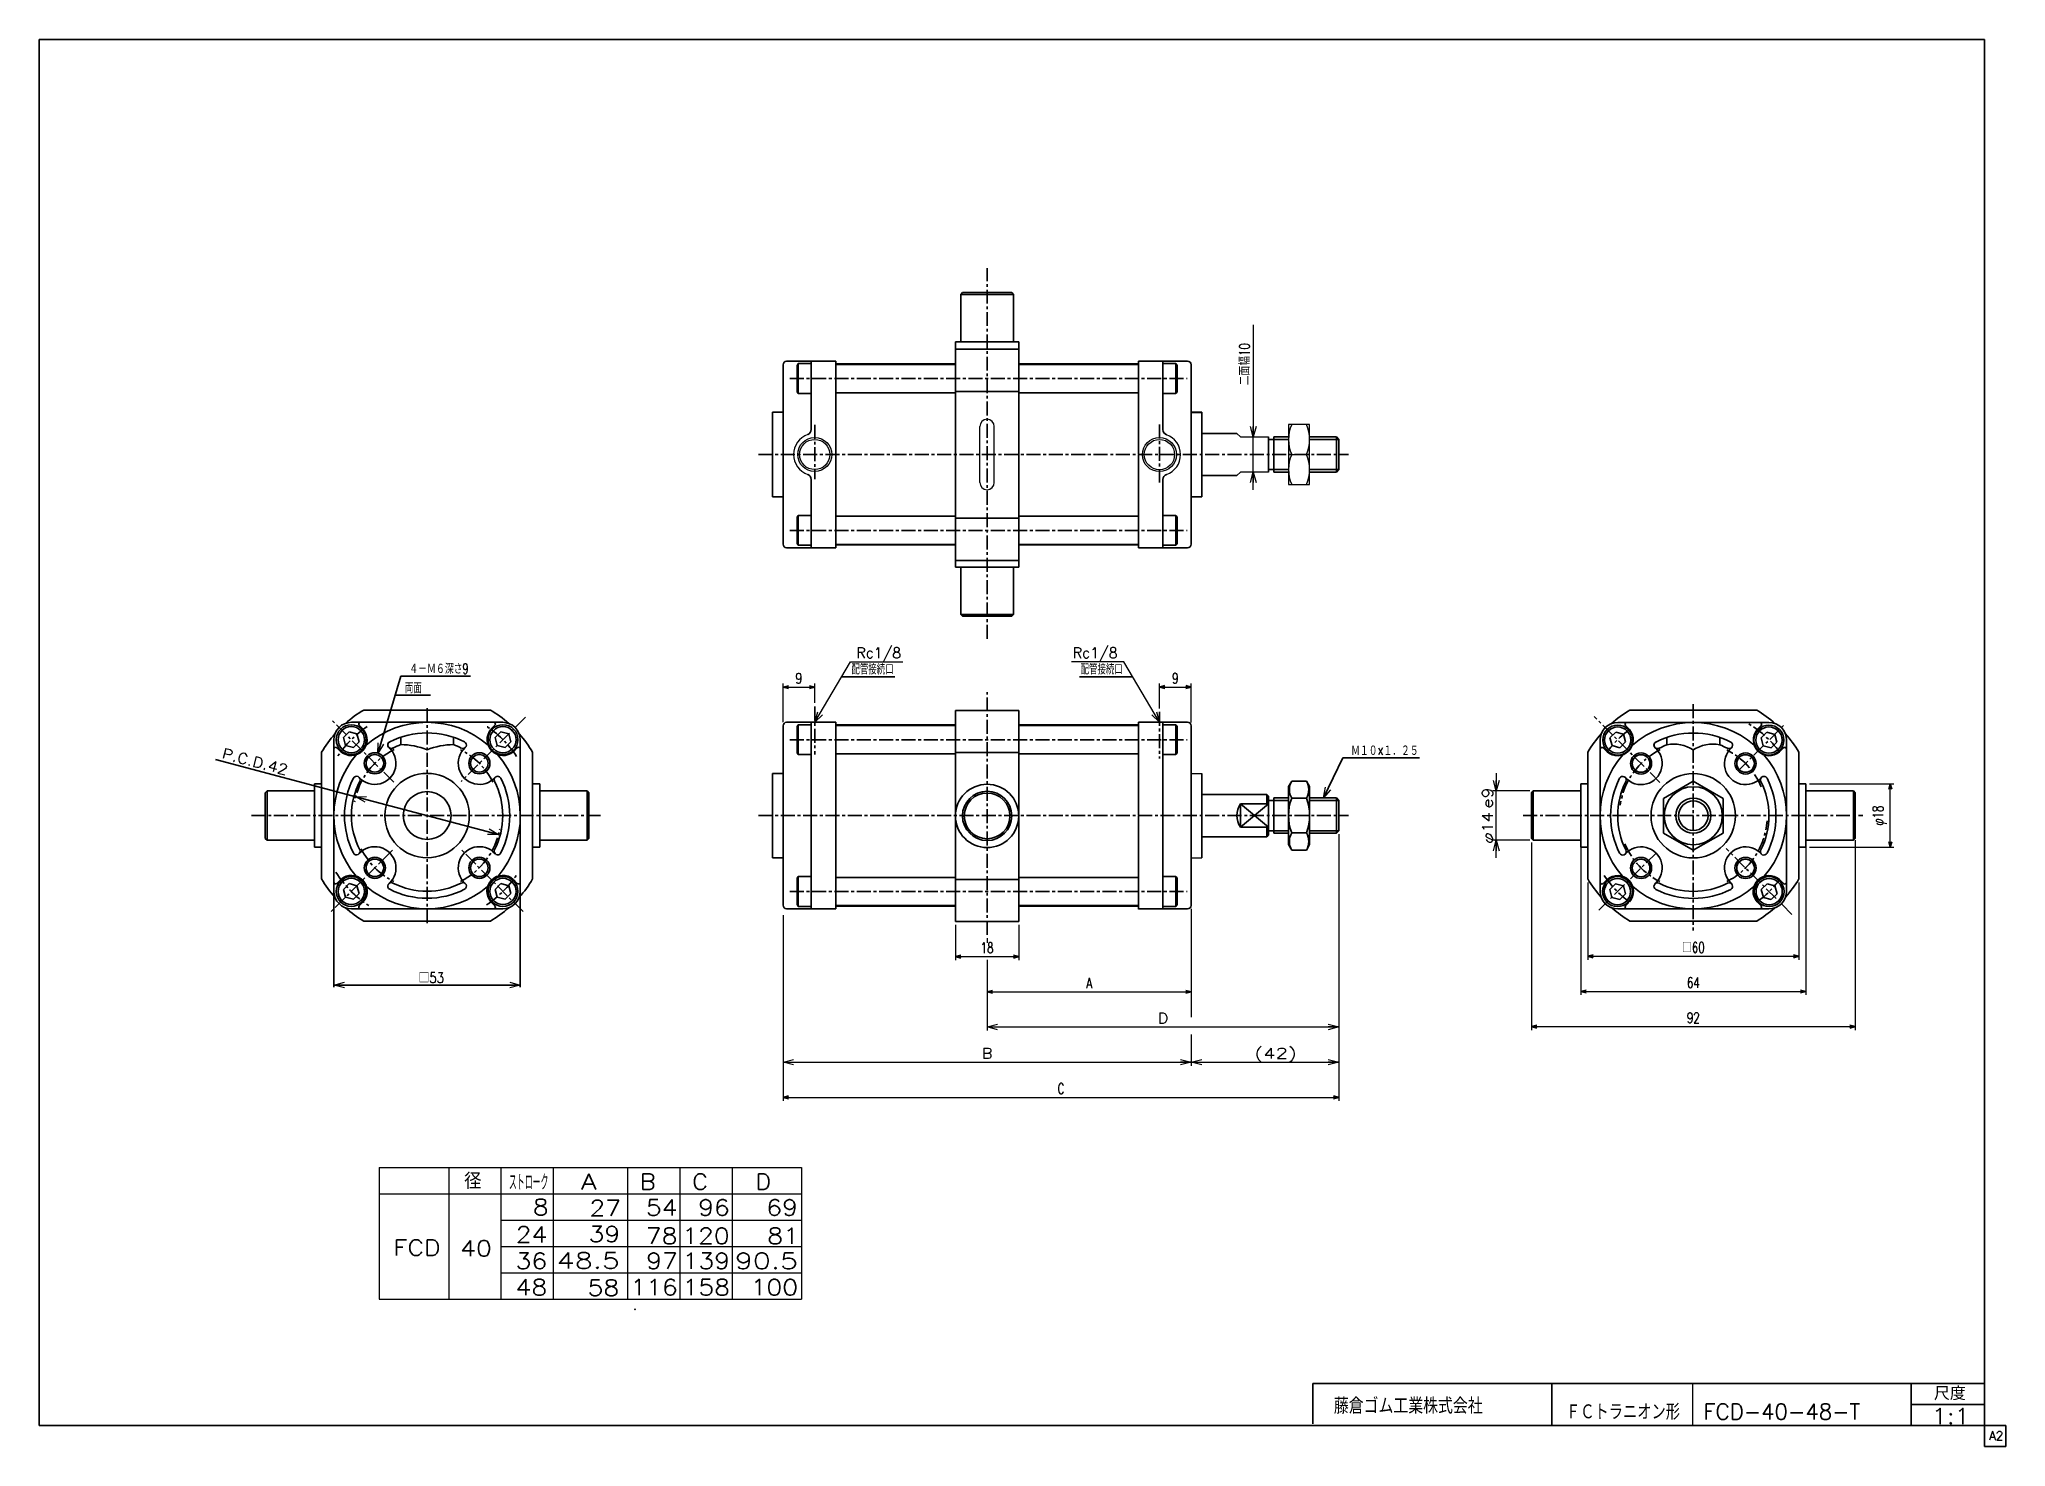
# Model space of a CAD drawing. Header units: millimetres. Extents: x -280 to 280, y -200 to 200.
import ezdxf
from ezdxf.enums import TextEntityAlignment as Align

# ---------------------------------------------------------------- set-up
doc = ezdxf.new("R2010")
doc.units = ezdxf.units.MM
doc.header["$LTSCALE"] = 0.125
doc.header["$PDSIZE"] = 1
doc.linetypes.add('CENTER', pattern=[50.8, 31.75, -6.35, 6.35, -6.35])
doc.layers.add('Layer0001', color=7, linetype='Continuous')
doc.layers.add('ZUWAKU', color=7, linetype='Continuous')
doc.styles.add('dcStyle0', font='txt.shx', dxfattribs={"width": 0.714286, "bigfont": 'bigfont'})
doc.dimstyles.new('DaDimRotatedStyle', dxfattribs={"dimtxt": 3, "dimasz": 1.500001, "dimexe": 1, "dimexo": 0.5, "dimgap": 1, "dimtad": 3, "dimdsep": 46, "dimtxsty": 'dcStyle0', "dimblk1": 'OPEN30', "dimblk2": 'OPEN30', "dimsah": 1, "dimcen": 0.09, "dimclrd": 4, "dimclre": 4, "dimclrt": 4, "dimadec": 0, "dimazin": 2, "dimtfac": 1, "dimtdec": 4, "dimtmove": 0, "dimatfit": 0, "dimfxl": 1, "dimarcsym": 0})

msp = doc.modelspace()

# ---------------------------------------------------------------- texts
at = {"color": 4, "style": 'dcStyle0'}
for s, height, width, p, p2 in [('４－Ｍ６深さ9', 3, 0.682927, (-174.347, 19.608), (-157.547, 19.608)), ('配管接続口', 3, 0.666667, (-48.644, 19.467), (-36.644, 19.467)), ('Rc1/8', 3, 0.85, (-47.231, 24.119), (-34.481, 24.119)), ('Rc1/8', 3, 0.85, (14.302, 24.119), (27.052, 24.119)), ('配管接続口', 3, 0.666667, (16.514, 19.467), (28.514, 19.467)), ('両面', 3, 0.666667, (-175.567, 14.156), (-170.767, 14.156)), ('Ｍ１０×１．２５', 3, 0.666667, (93.425, -3.655), (112.625, -3.655)), ('□53', 3, 0.75, (-171.659, -68.207), (-164.459, -68.207)), ('   径', 4.5, 0.952381, (-171.787, -126.744), (-153.787, -126.744)), ('ストローク', 4.5, 0.416667, (-146.01, -127.121), (-134.76, -127.121)), ('ＦＣトラニオン形', 4.5, 0.75, (154.507, -192.369), (186.907, -192.369)), ('FCD-40-48-T', 4.5, 0.9, (193.617, -192.281), (238.167, -192.281)), ('1:1', 4.5, 0.8, (258.481, -193.581), (269.281, -193.581))]:
    msp.add_text(s, height=height, dxfattribs=dict(at, width=width)).set_placement(p, p2, align=Align.FIT)
at = {"color": 4, "style": 'dcStyle0', "width": 0.8}
msp.add_text('P.C.D.42', height=3, rotation=-14.80275, dxfattribs=at).set_placement((-227.839, -4.298), (-209.277, -9.203), align=Align.FIT)
at = {"color": 4, "style": 'dcStyle0'}
for s, p, p2 in [('A', (-125.508, -126.936), (-121.008, -126.936)), ('B', (-108.758, -126.936), (-104.258, -126.936)), ('C', (-93.91, -126.936), (-89.41, -126.936)), ('D', (-75.936, -126.936), (-71.436, -126.936)), ('8', (-139.195, -134.175), (-134.695, -134.175)), ('27', (-123.108, -134.436), (-114.108, -134.436)), ('54', (-107.057, -134.276), (-98.057, -134.276)), ('96', (-92.209, -134.276), (-83.209, -134.276)), ('69', (-72.85, -134.276), (-63.85, -134.276)), ('24', (-144.059, -141.936), (-135.059, -141.936)), ('39', (-123.366, -141.827), (-114.366, -141.827)), ('78', (-107.087, -142.336), (-98.087, -142.336)), ('120', (-96.739, -142.336), (-83.239, -142.336)), ('81', (-72.57, -142.336), (-63.57, -142.336)), ('FCD', (-178.899, -145.686), (-165.399, -145.686)), ('40', (-159.866, -145.885), (-150.866, -145.885)), ('36', (-144.099, -149.436), (-135.099, -149.436)), ('48.5', (-132.439, -149.352), (-114.439, -149.352)), ('97', (-106.994, -149.436), (-97.994, -149.436)), ('139', (-96.646, -149.436), (-83.146, -149.436)), ('90.5', (-81.798, -149.436), (-63.798, -149.436)), ('48', (-144.099, -156.936), (-135.099, -156.936)), ('58', (-123.632, -157.086), (-114.632, -157.086)), ('116', (-111.494, -156.936), (-97.994, -156.936)), ('158', (-96.646, -156.936), (-83.146, -156.936)), ('100', (-77.288, -156.936), (-63.788, -156.936))]:
    msp.add_text(s, height=4.5, dxfattribs=at).set_placement(p, p2, align=Align.FIT)
at = {"layer": 'ZUWAKU', "color": 4, "style": 'dcStyle0'}
for s, height, width, p, p2 in [('尺度', 3.8, 0.991667, (259.115, -186.78), (268.159, -186.78)), ('藤倉ゴム工業株式会社', 4.5, 0.783333, (88.513, -190.657), (130.813, -190.657))]:
    msp.add_text(s, height=height, dxfattribs=dict(at, width=width)).set_placement(p, p2, align=Align.FIT)
at = {"layer": 'ZUWAKU', "color": 7, "style": 'dcStyle0', "width": 0.8}
msp.add_text('A2', height=2.5, dxfattribs=at).set_placement((274.807, -198.125), (278.807, -198.125), align=Align.FIT)

# ---------------------------------------------------------------- blocks, each defined once
blk = doc.blocks.new('DC_GROUP_Φ40_1')
at = {"color": 4, "linetype": 'Continuous', "lineweight": 18}
for p, q in [((-189.56, -15.26), (-186.46, -15.25)), ((-186.87, -16.8), (-189.56, -15.26)), ((-189.56, -15.26), (-186.66, -16.02))]:
    blk.add_line(p, q, dxfattribs=at)
blk = doc.blocks.new('DC_GROUP_Φ40_2')
at = {"color": 4, "linetype": 'Continuous', "lineweight": 18}
for p, q in [((-148.96, -25.99), (-152.06, -26)), ((-148.96, -25.99), (-151.86, -25.22)), ((-151.65, -24.44), (-148.96, -25.99))]:
    blk.add_line(p, q, dxfattribs=at)
blk = doc.blocks.new('DC_GROUP_Φ40_3')
at = {"color": 4, "linetype": 'Continuous', "lineweight": 18}
for p, q in [((-195.76, -68.81), (-192.76, -68)), ((-192.76, -69.61), (-195.76, -68.81)), ((-195.76, -68.81), (-192.76, -68.81))]:
    blk.add_line(p, q, dxfattribs=at)
blk = doc.blocks.new('DC_GROUP_Φ40_4')
at = {"color": 4, "linetype": 'Continuous', "lineweight": 18}
for p, q in [((-145.76, -68), (-142.76, -68.81)), ((-142.76, -68.81), (-145.76, -69.61)), ((-142.76, -68.81), (-145.76, -68.81))]:
    blk.add_line(p, q, dxfattribs=at)
blk = doc.blocks.new('DC_GROUP_Φ40_5')
at = {"color": 4, "linetype": 'Continuous', "lineweight": 18}
for p, q in [((85.53, -15.62), (86.11, -12.57)), ((85.53, -15.62), (86.84, -12.92)), ((87.56, -13.27), (85.53, -15.62))]:
    blk.add_line(p, q, dxfattribs=at)
blk = doc.blocks.new('DC_GROUP_Φ40_6')
at = {"color": 4, "linetype": 'Continuous', "lineweight": 18}
for p, q in [((-183.29, -3.02), (-183.21, 0.09)), ((-183.29, -3.02), (-182.43, -0.14)), ((-181.66, -0.37), (-183.29, -3.02))]:
    blk.add_line(p, q, dxfattribs=at)
blk = doc.blocks.new('DC_GROUP_Φ40_7')
at = {"color": 4, "linetype": 'Continuous', "lineweight": 18}
for p, q in [((-59.06, 5.88), (-58.23, 8.87)), ((-59.06, 5.88), (-57.54, 8.46)), ((-56.85, 8.05), (-59.06, 5.88))]:
    blk.add_line(p, q, dxfattribs=at)
blk = doc.blocks.new('DC_GROUP_Φ40_8')
at = {"color": 4, "linetype": 'Continuous', "lineweight": 18}
for p, q in [((38.94, 5.88), (36.72, 8.05)), ((38.94, 5.88), (37.41, 8.46)), ((38.1, 8.87), (38.94, 5.88))]:
    blk.add_line(p, q, dxfattribs=at)
blk = doc.blocks.new('DC_GROUP_Φ40_9')
at = {"color": 4, "linetype": 'Continuous', "lineweight": 13}
for p, q in [((81.63, 90.5), (75.63, 90.5)), ((75.63, 90.5), (75.63, 73.5)), ((81.63, 73.5), (81.63, 90.5)), ((76.52, 82), (80.73, 82)), ((75.63, 73.5), (81.63, 73.5))]:
    blk.add_line(p, q, dxfattribs=at)
for centre, start, end in [((86.07, 86.25), 156.0093, 203.9907), ((71.18, 86.25), 336.0093, 23.9907), ((86.07, 77.75), 156.0093, 203.9907), ((71.18, 77.75), 336.0093, 23.9907)]:
    blk.add_arc(centre, 10.45, start, end, dxfattribs=at)
blk = doc.blocks.new('DC_GROUP_Φ40_11')
at = {"color": 4, "linetype": 'Continuous', "lineweight": 18}
for p, q in [((65.6, 87), (64.8, 90)), ((66.41, 90), (65.6, 87)), ((65.6, 87), (65.6, 90))]:
    blk.add_line(p, q, dxfattribs=at)
blk = doc.blocks.new('DC_GROUP_Φ40_12')
at = {"color": 4, "linetype": 'Continuous', "lineweight": 18}
for p, q in [((64.8, 74), (65.6, 77)), ((65.6, 77), (66.41, 74)), ((65.6, 77), (65.6, 74))]:
    blk.add_line(p, q, dxfattribs=at)
blk = doc.blocks.new('DC_GROUP_Φ40_10')
at = {"color": 4, "linetype": 'Continuous', "lineweight": 13}
for p, q in [((65.6, 118.88), (65.6, 87)), ((65.6, 77), (65.6, 87)), ((65.6, 72), (65.6, 77))]:
    blk.add_line(p, q, dxfattribs=at)
at = {"linetype": 'Continuous'}
for name in ['DC_GROUP_Φ40_11', 'DC_GROUP_Φ40_12']:
    blk.add_blockref(name, (0, 0), dxfattribs=at)
at = {"color": 4, "style": 'dcStyle0', "width": 0.714286}
blk.add_text('二面幅10', height=3, rotation=90, dxfattribs=at).set_placement((64.6, 101.65), (64.6, 113.65), align=Align.FIT)
blk = doc.blocks.new('DC_GROUP_Φ40_14')
at = {"color": 4, "linetype": 'Continuous', "lineweight": 18}
for p, q in [((-10.06, -80.72), (-7.06, -79.92)), ((-7.06, -81.52), (-10.06, -80.72)), ((-10.06, -80.72), (-7.06, -80.72))]:
    blk.add_line(p, q, dxfattribs=at)
blk = doc.blocks.new('DC_GROUP_Φ40_15')
at = {"color": 4, "linetype": 'Continuous', "lineweight": 18}
for p, q in [((86.94, -79.92), (89.94, -80.72)), ((89.94, -80.72), (86.94, -81.52)), ((89.94, -80.72), (86.94, -80.72))]:
    blk.add_line(p, q, dxfattribs=at)
blk = doc.blocks.new('DC_GROUP_Φ40_13')
at = {"color": 4, "linetype": 'Continuous', "lineweight": 13}
for p, q in [((89.94, -25.92), (89.94, -81.72)), ((-10.06, -55.5), (-10.06, -56.78)), ((-10.06, -61.67), (-10.06, -81.72)), ((-10.06, -80.72), (89.94, -80.72))]:
    blk.add_line(p, q, dxfattribs=at)
at = {"linetype": 'Continuous'}
for name in ['DC_GROUP_Φ40_14', 'DC_GROUP_Φ40_15']:
    blk.add_blockref(name, (0, 0), dxfattribs=at)
at = {"color": 4, "style": 'dcStyle0'}
blk.add_text('D', height=3, dxfattribs=at).set_placement((38.44, -79.72), (41.44, -79.72), align=Align.FIT)
blk = doc.blocks.new('DC_GROUP_Φ40_17')
at = {"color": 4, "linetype": 'Continuous', "lineweight": 18}
for p, q in [((-68.06, -90.72), (-65.06, -89.92)), ((-65.06, -91.52), (-68.06, -90.72)), ((-68.06, -90.72), (-65.06, -90.72))]:
    blk.add_line(p, q, dxfattribs=at)
blk = doc.blocks.new('DC_GROUP_Φ40_18')
at = {"color": 4, "linetype": 'Continuous', "lineweight": 18}
for p, q in [((44.94, -89.92), (47.94, -90.72)), ((47.94, -90.72), (44.94, -91.52)), ((47.94, -90.72), (44.94, -90.72))]:
    blk.add_line(p, q, dxfattribs=at)
blk = doc.blocks.new('DC_GROUP_Φ40_19')
at = {"color": 4, "linetype": 'Continuous', "lineweight": 18}
for p, q in [((47.94, -90.72), (50.94, -89.92)), ((50.94, -91.52), (47.94, -90.72)), ((47.94, -90.72), (50.94, -90.72))]:
    blk.add_line(p, q, dxfattribs=at)
blk = doc.blocks.new('DC_GROUP_Φ40_20')
at = {"color": 4, "linetype": 'Continuous', "lineweight": 18}
for p, q in [((86.94, -89.92), (89.94, -90.72)), ((89.94, -90.72), (86.94, -91.52)), ((89.94, -90.72), (86.94, -90.72))]:
    blk.add_line(p, q, dxfattribs=at)
blk = doc.blocks.new('DC_GROUP_Φ40_16')
at = {"color": 4, "linetype": 'Continuous', "lineweight": 13}
for p, q in [((89.94, -35.92), (89.94, -91.72)), ((-68.06, -48.94), (-68.06, -91.72)), ((47.94, -57.15), (47.94, -77.91)), ((47.94, -82.88), (47.94, -91.72)), ((-68.06, -90.72), (47.94, -90.72)), ((47.94, -90.72), (89.94, -90.72))]:
    blk.add_line(p, q, dxfattribs=at)
at = {"linetype": 'Continuous'}
for name in ['DC_GROUP_Φ40_17', 'DC_GROUP_Φ40_18', 'DC_GROUP_Φ40_19', 'DC_GROUP_Φ40_20']:
    blk.add_blockref(name, (0, 0), dxfattribs=at)
at = {"color": 4, "style": 'dcStyle0'}
for s, p, p2 in [('B', (-11.56, -89.72), (-8.56, -89.72)), ('(42)', (65.94, -89.72), (77.94, -89.72))]:
    blk.add_text(s, height=3, dxfattribs=at).set_placement(p, p2, align=Align.FIT)
blk = doc.blocks.new('DC_GROUP_Φ40_22')
at = {"color": 4, "linetype": 'Continuous', "lineweight": 18}
for p, q in [((134.7, -13.62), (133.9, -10.62)), ((135.5, -10.62), (134.7, -13.62)), ((134.7, -13.62), (134.7, -10.62))]:
    blk.add_line(p, q, dxfattribs=at)
blk = doc.blocks.new('DC_GROUP_Φ40_23')
at = {"color": 4, "linetype": 'Continuous', "lineweight": 18}
for p, q in [((133.9, -30.62), (134.7, -27.62)), ((134.7, -27.62), (135.5, -30.62)), ((134.7, -27.62), (134.7, -30.62))]:
    blk.add_line(p, q, dxfattribs=at)
blk = doc.blocks.new('DC_GROUP_Φ40_21')
at = {"color": 4, "linetype": 'Continuous', "lineweight": 13}
for p, q in [((134.7, -8.62), (134.7, -13.62)), ((144.2, -13.62), (133.7, -13.62)), ((134.7, -27.62), (134.7, -13.62)), ((144.2, -27.62), (133.7, -27.62)), ((134.7, -32.62), (134.7, -27.62))]:
    blk.add_line(p, q, dxfattribs=at)
at = {"linetype": 'Continuous'}
for name in ['DC_GROUP_Φ40_22', 'DC_GROUP_Φ40_23']:
    blk.add_blockref(name, (0, 0), dxfattribs=at)
at = {"color": 4, "style": 'dcStyle0'}
blk.add_text('e9', height=3, rotation=90, dxfattribs=at).set_placement((133.7, -18.62), (133.7, -12.62), align=Align.FIT)
at = {"color": 4, "style": 'dcStyle0', "width": 0.9375}
blk.add_text('φ14', height=3, rotation=90, dxfattribs=at).set_placement((133.7, -28.62), (133.7, -19.62), align=Align.FIT)
blk = doc.blocks.new('_OPEN30')
at = {"color": 0, "linetype": 'ByBlock', "lineweight": -2}
for p, q in [((-1, 0.267949), (0, 0)), ((0, 0), (-1, -0.267949)), ((0, 0), (-1, 0))]:
    blk.add_line(p, q, dxfattribs=at)
blk = doc.blocks.new('*D24')
at = {"color": 4, "linetype": 'Continuous', "lineweight": 13}
for p, q in [((-68.06, 5.88), (-68.06, 16.88)), ((-59.06, 11.41), (-59.06, 16.88)), ((-68.06, 15.88), (-59.06, 15.88))]:
    blk.add_line(p, q, dxfattribs=at)
at = {"color": 4, "xscale": 1.500001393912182, "yscale": 1.499994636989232}
for p, rotation in [((-68.06, 15.88), 180), ((-59.06, 15.88), 360)]:
    blk.add_blockref('_OPEN30', p, dxfattribs=dict(at, rotation=rotation))
at = {"color": 4, "insert": (-63.56, 16.88), "char_height": 3, "width": 6.5625, "attachment_point": 8, "style": 'dcStyle0'}
blk.add_mtext('\\T1.00;9', dxfattribs=at)
blk = doc.blocks.new('*D25')
at = {"color": 4, "linetype": 'Continuous', "lineweight": 13}
for p, q in [((38.94, 9.85), (38.94, 16.9)), ((47.94, 5.85), (47.94, 16.9)), ((38.94, 15.9), (47.94, 15.9))]:
    blk.add_line(p, q, dxfattribs=at)
at = {"color": 4, "xscale": 1.500001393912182, "yscale": 1.499994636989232}
for p, rotation in [((38.94, 15.9), 180), ((47.94, 15.9), 360)]:
    blk.add_blockref('_OPEN30', p, dxfattribs=dict(at, rotation=rotation))
at = {"color": 4, "insert": (43.44, 16.9), "char_height": 3, "width": 6.5625, "attachment_point": 8, "style": 'dcStyle0'}
blk.add_mtext('\\T1.00;9', dxfattribs=at)
blk = doc.blocks.new('*D26')
at = {"color": 4, "linetype": 'Continuous', "lineweight": 13}
for p, q in [((223.7, -11.62), (247.7, -11.62)), ((246.7, -29.62), (246.7, -11.62)), ((223.7, -29.62), (247.7, -29.62))]:
    blk.add_line(p, q, dxfattribs=at)
at = {"color": 4, "xscale": 1.500001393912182, "yscale": 1.499994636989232}
for p, rotation in [((246.7, -11.62), 90), ((246.7, -29.62), 270)]:
    blk.add_blockref('_OPEN30', p, dxfattribs=dict(at, rotation=rotation))
at = {"color": 4, "insert": (245.7, -20.62), "char_height": 3, "width": 12.1875, "attachment_point": 8, "rotation": 90, "style": 'dcStyle0'}
blk.add_mtext('\\T1.00;φ18', dxfattribs=at)
blk = doc.blocks.new('*D27')
at = {"color": 4, "linetype": 'Continuous', "lineweight": 13}
for p, q in [((158.7, -28.32), (158.7, -71.62)), ((222.7, -29.62), (222.7, -71.62)), ((158.7, -70.62), (222.7, -70.62))]:
    blk.add_line(p, q, dxfattribs=at)
at = {"color": 4, "xscale": 1.500001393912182, "yscale": 1.499994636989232}
for p, rotation in [((158.7, -70.62), 180), ((222.7, -70.62), 360)]:
    blk.add_blockref('_OPEN30', p, dxfattribs=dict(at, rotation=rotation))
at = {"color": 4, "insert": (190.7, -69.62), "char_height": 3, "width": 9.375, "attachment_point": 8, "style": 'dcStyle0'}
blk.add_mtext('\\T1.00;64', dxfattribs=at)
blk = doc.blocks.new('*D28')
at = {"color": 4, "linetype": 'Continuous', "lineweight": 13}
for p, q in [((236.7, -27.62), (236.7, -81.62)), ((144.7, -28.32), (144.7, -81.62)), ((144.7, -80.62), (236.7, -80.62))]:
    blk.add_line(p, q, dxfattribs=at)
at = {"color": 4, "xscale": 1.500001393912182, "yscale": 1.499994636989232}
for p, rotation in [((144.7, -80.62), 180), ((236.7, -80.62), 360)]:
    blk.add_blockref('_OPEN30', p, dxfattribs=dict(at, rotation=rotation))
at = {"color": 4, "insert": (190.7, -79.62), "char_height": 3, "width": 9.375, "attachment_point": 8, "style": 'dcStyle0'}
blk.add_mtext('\\T1.00;92', dxfattribs=at)
blk = doc.blocks.new('*D29')
at = {"color": 4, "linetype": 'Continuous', "lineweight": 13}
for p, q in [((-19.06, -51.72), (-19.06, -61.72)), ((-1.06, -51.72), (-1.06, -61.72)), ((-19.06, -60.72), (-1.06, -60.72))]:
    blk.add_line(p, q, dxfattribs=at)
at = {"color": 4, "xscale": 1.500001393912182, "yscale": 1.499994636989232}
for p, rotation in [((-19.06, -60.72), 180), ((-1.06, -60.72), 360)]:
    blk.add_blockref('_OPEN30', p, dxfattribs=dict(at, rotation=rotation))
at = {"color": 4, "insert": (-10.06, -59.72), "char_height": 3, "width": 9.375, "attachment_point": 8, "style": 'dcStyle0'}
blk.add_mtext('\\T1.00;18', dxfattribs=at)
blk = doc.blocks.new('*D30')
at = {"color": 4, "linetype": 'Continuous', "lineweight": 13}
for p, q in [((47.94, -47.15), (47.94, -71.72)), ((-10.06, -65.25), (-10.06, -71.72)), ((-10.06, -70.72), (47.94, -70.72))]:
    blk.add_line(p, q, dxfattribs=at)
at = {"color": 4, "xscale": 1.500001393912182, "yscale": 1.499994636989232}
for p, rotation in [((-10.06, -70.72), 180), ((47.94, -70.72), 360)]:
    blk.add_blockref('_OPEN30', p, dxfattribs=dict(at, rotation=rotation))
at = {"color": 4, "insert": (18.94, -69.72), "char_height": 3, "width": 6.5625, "attachment_point": 8, "style": 'dcStyle0'}
blk.add_mtext('\\T1.00;A', dxfattribs=at)
blk = doc.blocks.new('*D31')
at = {"color": 4, "linetype": 'Continuous', "lineweight": 13}
for p, q in [((89.94, -35.92), (89.94, -101.72)), ((-68.06, -60.15), (-68.06, -101.72)), ((-68.06, -100.72), (89.94, -100.72))]:
    blk.add_line(p, q, dxfattribs=at)
at = {"color": 4, "xscale": 1.500001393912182, "yscale": 1.499994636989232}
for p, rotation in [((-68.06, -100.72), 180), ((89.94, -100.72), 360)]:
    blk.add_blockref('_OPEN30', p, dxfattribs=dict(at, rotation=rotation))
at = {"color": 4, "insert": (10.94, -99.72), "char_height": 3, "width": 6.5625, "attachment_point": 8, "style": 'dcStyle0'}
blk.add_mtext('\\T1.00;C', dxfattribs=at)
blk = doc.blocks.new('*D32')
at = {"color": 4, "linetype": 'Continuous', "lineweight": 13}
for p, q in [((160.7, -39.65), (160.7, -61.62)), ((220.7, -39.65), (220.7, -61.62)), ((160.7, -60.62), (220.7, -60.62))]:
    blk.add_line(p, q, dxfattribs=at)
at = {"color": 4, "xscale": 1.500001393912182, "yscale": 1.499994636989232}
for p, rotation in [((160.7, -60.62), 180), ((220.7, -60.62), 360)]:
    blk.add_blockref('_OPEN30', p, dxfattribs=dict(at, rotation=rotation))
at = {"color": 4, "insert": (190.7, -59.62), "char_height": 3, "width": 12.1875, "attachment_point": 8, "style": 'dcStyle0'}
blk.add_mtext('\\T1.00;□60', dxfattribs=at)

# ---------------------------------------------------------------- dimensions: what is measured, and where the dimension line sits
at = {"linetype": 'Continuous', "lineweight": 13}
for base, p1, p2, picture, middle in [((-59.065, 15.877), (-68.065, 5.377), (-59.065, 10.907), '*D24', (-63.565, 15.877)), ((47.935, 15.903), (38.935, 9.352), (47.935, 5.352), '*D25', (43.435, 15.903)), ((236.701, -80.623), (144.701, -27.823), (236.701, -27.123), '*D28', (190.701, -80.623)), ((222.701, -70.623), (158.701, -27.823), (222.701, -29.123), '*D27', (190.701, -70.623)), ((-1.065, -60.723), (-19.065, -51.223), (-1.065, -51.223), '*D29', (-10.065, -60.723))]:
    dim = msp.add_linear_dim(base=base, p1=p1, p2=p2, dimstyle='DaDimRotatedStyle', override={"dimtxt": 3, "dimasz": 1.500001, "dimexe": 1, "dimexo": 0.5, "dimgap": 1, "dimtad": 3, "dimtih": 0, "dimtoh": 0, "dimdec": 2, "dimzin": 8, "dimtxsty": 'dcStyle0', "dimblk1": 'OPEN30', "dimblk2": 'OPEN30', "dimsah": 1, "dimclrd": 4, "dimclre": 4, "dimclrt": 4, "dimazin": 2, "dimtofl": 1, "dimatfit": 0, "dimtolj": 0, "dimtzin": 8}, dxfattribs=at)
    dim.commit()
    dim.dimension.update_dxf_attribs({"geometry": picture, "text_midpoint": middle})
dim = msp.add_linear_dim(base=(246.701, -11.623), p1=(223.201, -29.623), p2=(223.201, -11.623), angle=90, text='φ<>', dimstyle='DaDimRotatedStyle', override={"dimtxt": 3, "dimasz": 1.500001, "dimexe": 1, "dimexo": 0.5, "dimgap": 1, "dimtad": 3, "dimtih": 0, "dimtoh": 0, "dimdec": 2, "dimzin": 8, "dimtxsty": 'dcStyle0', "dimblk1": 'OPEN30', "dimblk2": 'OPEN30', "dimsah": 1, "dimclrd": 4, "dimclre": 4, "dimclrt": 4, "dimazin": 2, "dimtofl": 1, "dimatfit": 0, "dimtolj": 0, "dimtzin": 8}, dxfattribs=at)
dim.commit()
dim.dimension.update_dxf_attribs({"geometry": '*D26', "text_midpoint": (246.701, -20.623)})
for base, p1, p2, text, picture, middle in [((89.935, -100.719), (-68.065, -59.653), (89.935, -35.423), 'C', '*D31', (10.935, -100.719)), ((220.701, -60.623), (160.701, -39.151), (220.701, -39.151), '□<>', '*D32', (190.701, -60.623)), ((47.935, -70.719), (-10.065, -64.755), (47.935, -46.648), 'A', '*D30', (18.935, -70.719))]:
    dim = msp.add_linear_dim(base=base, p1=p1, p2=p2, text=text, dimstyle='DaDimRotatedStyle', override={"dimtxt": 3, "dimasz": 1.500001, "dimexe": 1, "dimexo": 0.5, "dimgap": 1, "dimtad": 3, "dimtih": 0, "dimtoh": 0, "dimdec": 2, "dimzin": 8, "dimtxsty": 'dcStyle0', "dimblk1": 'OPEN30', "dimblk2": 'OPEN30', "dimsah": 1, "dimclrd": 4, "dimclre": 4, "dimclrt": 4, "dimazin": 2, "dimtofl": 1, "dimatfit": 0, "dimtolj": 0, "dimtzin": 8}, dxfattribs=at)
    dim.commit()
    dim.dimension.update_dxf_attribs({"geometry": picture, "text_midpoint": middle})

# ---------------------------------------------------------------- linework, layer by layer
at = {"color": 4, "linetype": 'CENTER', "lineweight": 25}
for p, q in [((-10.065, 29.627), (-10.065, 134.975)), ((-66.137, 103.573), (46.772, 103.573)), ((38.935, 90.523), (38.935, 74.063)), ((-75.042, 82.003), (92.693, 82.003)), ((-66.137, 60.433), (46.772, 60.433)), ((-10.065, -54.499), (-10.065, 14.455)), ((38.935, 8.852), (38.935, -4.429)), ((190.701, 11.041), (190.701, -53.298)), ((-66.137, 0.947), (46.772, 0.947)), ((203.429, -7.946), (216.85, 5.475)), ((-219.15, -20.623), (-119.601, -20.623)), ((-75.042, -20.623), (92.693, -20.623)), ((142.374, -20.623), (238.886, -20.623)), ((-66.137, -42.193), (46.772, -42.193))]:
    msp.add_line(p, q, dxfattribs=at)
at = {"color": 4, "linetype": 'Continuous', "lineweight": 25}
for p, q in [((-17.565, 127.503), (-17.065, 128.003)), ((-17.565, 114.203), (-17.565, 127.503)), ((-2.565, 127.503), (-17.565, 127.503)), ((-17.065, 128.003), (-3.065, 128.003)), ((-2.565, 127.503), (-3.065, 128.003)), ((-2.565, 114.203), (-2.565, 127.503)), ((-1.065, 114.003), (-19.065, 114.003)), ((-19.065, 114.003), (-19.065, 112.003)), ((-19.065, 111.903), (-1.065, 111.903)), ((-19.065, 51.903), (-19.065, 111.903)), ((-1.065, 114.003), (-1.065, 112.003)), ((-1.065, 111.903), (-1.065, 51.903)), ((-64.065, 107.304), (-63.765, 107.823)), ((-64.065, 99.843), (-64.065, 107.304)), ((-63.765, 99.323), (-63.765, 107.823)), ((-60.065, 107.823), (-63.765, 107.823)), ((-60.065, 89.074), (-60.065, 108.503)), ((-53.065, 82.103), (-53.065, 108.529)), ((-53.065, 107.573), (-19.065, 107.573)), ((-1.065, 107.573), (32.935, 107.573)), ((32.935, 82.103), (32.935, 108.529)), ((39.935, 89.049), (39.935, 108.529)), ((39.935, 107.823), (43.635, 107.823)), ((43.635, 99.323), (43.635, 107.823)), ((43.935, 107.304), (43.635, 107.823)), ((43.935, 99.843), (43.935, 107.304)), ((-63.765, 99.323), (-64.065, 99.843)), ((-60.065, 99.323), (-63.765, 99.323)), ((-53.065, 99.573), (-19.065, 99.573)), ((-19.065, 99.931), (-1.065, 99.931)), ((-1.065, 99.573), (32.935, 99.573)), ((39.935, 99.323), (43.635, 99.323)), ((43.635, 99.323), (43.935, 99.843)), ((50.935, 88.003), (60.935, 88.003)), ((69.935, 77.003), (69.935, 87.003)), ((69.935, 86.303), (71.435, 86.303)), ((71.435, 87.003), (75.627, 87.003)), ((71.435, 87.003), (71.435, 76.998)), ((71.435, 86.303), (75.627, 86.303)), ((81.627, 87.003), (89.235, 87.003)), ((81.627, 86.303), (89.935, 86.303)), ((89.235, 87.003), (89.935, 86.303)), ((89.235, 87.003), (89.235, 77.003)), ((89.935, 86.303), (89.935, 77.703)), ((-53.065, 81.903), (-53.065, 55.478)), ((32.935, 81.903), (32.935, 55.43)), ((-60.065, 74.932), (-60.065, 55.503)), ((39.935, 74.907), (39.935, 55.478)), ((50.935, 76.003), (60.935, 76.003)), ((69.935, 77.703), (71.393, 77.703)), ((71.435, 77.703), (75.627, 77.703)), ((71.435, 77.003), (75.627, 77.003)), ((81.627, 77.703), (89.935, 77.703)), ((81.627, 77.003), (89.235, 77.003)), ((89.935, 77.703), (89.235, 77.003)), ((-63.765, 64.683), (-64.065, 64.164)), ((-64.065, 64.164), (-64.065, 56.703)), ((-63.765, 64.683), (-63.765, 56.183)), ((-60.065, 64.683), (-63.765, 64.683)), ((-53.065, 64.433), (-19.065, 64.433)), ((-19.065, 63.876), (-1.065, 63.876)), ((-1.065, 64.433), (32.935, 64.433)), ((39.935, 64.683), (43.635, 64.683)), ((43.635, 64.683), (43.635, 56.183)), ((43.635, 64.683), (43.935, 64.164)), ((43.935, 64.164), (43.935, 56.703)), ((-64.065, 56.703), (-63.765, 56.183)), ((-60.065, 56.183), (-63.765, 56.183)), ((-53.065, 56.433), (-19.065, 56.433)), ((-1.065, 56.433), (32.935, 56.433)), ((39.935, 56.183), (43.635, 56.183)), ((43.935, 56.703), (43.635, 56.183)), ((-19.065, 50.003), (-19.065, 52.003)), ((-1.065, 51.903), (-19.065, 51.903)), ((-1.065, 50.003), (-1.065, 52.003)), ((-1.065, 50.003), (-19.065, 50.003)), ((-17.565, 49.803), (-17.565, 36.503)), ((-2.565, 50.003), (-2.565, 36.503)), ((-17.565, 36.503), (-17.065, 36.003)), ((-2.565, 36.503), (-17.565, 36.503)), ((-3.065, 36.003), (-17.065, 36.003)), ((-2.565, 36.503), (-3.065, 36.003)), ((-183.289, -3.017), (-176.747, 19.008)), ((-176.747, 19.008), (-156.947, 19.008)), ((-36.33, 18.846), (-51.426, 18.846)), ((16.2, 18.846), (31.297, 18.846)), ((-178.367, 13.556), (-168.254, 13.556)), ((-187.286, 9.377), (-151.231, 9.377)), ((-60.065, -20.623), (-60.065, 5.877)), ((-53.065, -20.523), (-53.065, 5.903)), ((-19.065, 9.277), (-1.065, 9.277)), ((-19.065, -50.723), (-19.065, 9.277)), ((-1.065, 9.277), (-1.065, -50.723)), ((32.935, -20.523), (32.935, 5.903)), ((39.935, -20.523), (39.935, 5.903)), ((172.673, 9.377), (208.729, 9.377)), ((-191.423, 3.175), (-193.056, 1.542)), ((-193.056, 1.542), (-192.458, -0.689)), ((-189.192, 2.577), (-191.423, 3.175)), ((-190.228, -1.287), (-188.595, 0.346)), ((-188.595, 0.346), (-189.192, 2.577)), ((-148.29, 3.175), (-149.923, 1.542)), ((-149.923, 1.542), (-149.325, -0.689)), ((-146.059, 2.577), (-148.29, 3.175)), ((-147.094, -1.287), (-145.461, 0.346)), ((-145.461, 0.346), (-146.059, 2.577)), ((-64.065, 4.678), (-63.765, 5.197)), ((-64.065, -2.783), (-64.065, 4.678)), ((-63.765, -3.303), (-63.765, 5.197)), ((-60.065, 5.197), (-63.765, 5.197)), ((-53.065, 4.947), (-19.065, 4.947)), ((-1.065, 4.947), (32.935, 4.947)), ((39.935, 5.197), (43.635, 5.197)), ((43.635, -3.303), (43.635, 5.197)), ((43.935, 4.678), (43.635, 5.197)), ((43.935, -2.783), (43.935, 4.678)), ((168.631, 3.124), (166.998, 1.491)), ((166.998, 1.491), (167.596, -0.74)), ((170.862, 2.526), (168.631, 3.124)), ((169.826, -1.338), (171.459, 0.295)), ((171.459, 0.295), (170.862, 2.526)), ((211.603, 3.057), (209.97, 1.424)), ((209.97, 1.424), (210.568, -0.807)), ((213.834, 2.459), (211.603, 3.057)), ((212.799, -1.404), (214.432, 0.229)), ((214.432, 0.229), (213.834, 2.459)), ((-189.562, -15.258), (-229.458, -4.715)), ((-199.259, -38.651), (-199.259, -2.595)), ((-192.458, -0.689), (-190.228, -1.287)), ((-149.325, -0.689), (-147.094, -1.287)), ((-139.259, -2.595), (-139.259, -38.651)), ((-63.765, -3.303), (-64.065, -2.783)), ((-60.065, -3.303), (-63.765, -3.303)), ((-53.065, -3.053), (-19.065, -3.053)), ((-19.065, -2.695), (-1.065, -2.695)), ((-1.065, -3.053), (32.935, -3.053)), ((39.935, -3.303), (43.635, -3.303)), ((43.635, -3.303), (43.935, -2.783)), ((85.531, -15.623), (91.025, -4.255)), ((91.025, -4.255), (112.888, -4.255)), ((160.701, -38.651), (160.701, -2.595)), ((167.596, -0.74), (169.826, -1.338)), ((210.568, -0.807), (212.799, -1.404)), ((220.701, -2.595), (220.701, -38.651)), ((76.531, -10.808), (75.627, -12.373)), ((76.531, -10.813), (80.724, -10.813)), ((80.724, -10.808), (81.627, -12.373)), ((190.701, -10.859), (182.201, -15.766)), ((199.201, -15.766), (190.701, -10.859)), ((-214.759, -13.623), (-215.259, -14.123)), ((-215.259, -27.123), (-215.259, -14.123)), ((-201.459, -13.623), (-214.759, -13.623)), ((-214.759, -13.623), (-214.759, -27.623)), ((-201.259, -11.623), (-201.259, -29.623)), ((-201.259, -11.623), (-199.259, -11.623)), ((-189.562, -15.258), (-148.956, -25.988)), ((-137.259, -11.623), (-139.259, -11.623)), ((-137.259, -11.623), (-137.259, -29.623)), ((-137.059, -13.623), (-123.759, -13.623)), ((-123.759, -13.623), (-123.259, -14.123)), ((-123.759, -13.623), (-123.759, -27.623)), ((-123.259, -27.123), (-123.259, -14.123)), ((50.935, -14.623), (69.435, -14.623)), ((69.435, -14.623), (69.935, -15.123)), ((69.435, -14.623), (69.435, -17.323)), ((69.935, -26.123), (69.935, -15.123)), ((69.935, -16.323), (71.435, -16.323)), ((71.435, -15.623), (75.627, -15.623)), ((71.435, -15.623), (71.435, -25.628)), ((71.435, -16.323), (75.627, -16.323)), ((75.627, -28.873), (75.627, -12.373)), ((76.531, -15.715), (80.724, -15.715)), ((81.627, -28.873), (81.627, -12.373)), ((81.627, -15.623), (89.235, -15.623)), ((81.627, -16.323), (89.935, -16.323)), ((89.235, -15.623), (89.935, -16.323)), ((89.235, -15.623), (89.235, -25.623)), ((89.935, -16.323), (89.935, -24.923)), ((145.201, -13.623), (144.701, -14.123)), ((144.701, -27.123), (144.701, -14.123)), ((145.201, -13.623), (145.201, -27.623)), ((158.501, -13.623), (145.201, -13.623)), ((158.701, -11.623), (158.701, -29.623)), ((158.701, -11.623), (160.701, -11.623)), ((182.201, -15.766), (182.201, -25.581)), ((199.201, -25.581), (199.201, -15.766)), ((222.701, -11.623), (220.701, -11.623)), ((222.701, -11.623), (222.701, -29.623)), ((222.901, -13.623), (236.201, -13.623)), ((236.201, -13.623), (236.701, -14.123)), ((236.201, -13.623), (236.201, -27.623)), ((236.701, -27.123), (236.701, -14.123)), ((-60.065, -20.623), (-60.065, -47.123)), ((-53.065, -20.723), (-53.065, -47.148)), ((32.935, -20.723), (32.935, -47.197)), ((39.935, -20.723), (39.935, -47.148)), ((61.935, -17.323), (61.935, -23.923)), ((61.935, -17.323), (69.935, -17.323)), ((69.935, -17.323), (61.935, -23.923)), ((61.935, -17.323), (69.935, -23.923)), ((-214.759, -27.623), (-215.259, -27.123)), ((-201.459, -27.623), (-214.759, -27.623)), ((-137.059, -27.623), (-123.759, -27.623)), ((-123.759, -27.623), (-123.259, -27.123)), ((50.935, -26.623), (69.435, -26.623)), ((61.935, -23.923), (69.935, -23.923)), ((69.435, -26.623), (69.435, -23.923)), ((69.435, -26.623), (69.935, -26.123)), ((69.935, -24.923), (71.393, -24.923)), ((71.435, -24.923), (75.627, -24.923)), ((71.435, -25.623), (75.627, -25.623)), ((76.479, -25.53), (80.724, -25.53)), ((81.627, -24.923), (89.935, -24.923)), ((81.627, -25.623), (89.235, -25.623)), ((89.935, -24.923), (89.235, -25.623)), ((145.201, -27.623), (144.701, -27.123)), ((158.501, -27.623), (145.201, -27.623)), ((182.201, -25.581), (190.701, -30.489)), ((190.701, -30.489), (199.201, -25.581)), ((222.901, -27.623), (236.201, -27.623)), ((236.201, -27.623), (236.701, -27.123)), ((-201.259, -29.623), (-199.259, -29.623)), ((-137.259, -29.623), (-139.259, -29.623)), ((76.531, -30.438), (75.627, -28.873)), ((80.724, -30.438), (76.531, -30.438)), ((80.724, -30.438), (81.627, -28.873)), ((158.701, -29.623), (160.701, -29.623)), ((222.701, -29.623), (220.701, -29.623)), ((-63.765, -37.943), (-64.065, -38.462)), ((-64.065, -38.462), (-64.065, -45.923)), ((-63.765, -37.943), (-63.765, -46.443)), ((-60.065, -37.943), (-63.765, -37.943)), ((-53.065, -38.193), (-19.065, -38.193)), ((-19.065, -38.75), (-1.065, -38.75)), ((-1.065, -38.193), (32.935, -38.193)), ((39.935, -37.943), (43.635, -37.943)), ((43.635, -37.943), (43.635, -46.443)), ((43.635, -37.943), (43.935, -38.462)), ((43.935, -38.462), (43.935, -45.923)), ((-195.759, -42.723), (-195.759, -69.407)), ((-191.423, -39.959), (-193.056, -41.592)), ((-193.056, -41.592), (-192.458, -43.823)), ((-192.458, -43.823), (-190.228, -44.42)), ((-189.192, -40.557), (-191.423, -39.959)), ((-190.228, -44.42), (-188.595, -42.787)), ((-188.595, -42.787), (-189.192, -40.557)), ((-148.29, -39.959), (-149.923, -41.592)), ((-149.923, -41.592), (-149.325, -43.823)), ((-149.325, -43.823), (-147.094, -44.42)), ((-146.059, -40.557), (-148.29, -39.959)), ((-147.094, -44.42), (-145.461, -42.787)), ((-145.461, -42.787), (-146.059, -40.557)), ((-142.759, -42.723), (-142.759, -69.407)), ((168.603, -40.037), (166.97, -41.67)), ((166.97, -41.67), (167.568, -43.901)), ((167.568, -43.901), (169.799, -44.499)), ((170.834, -40.635), (168.603, -40.037)), ((169.799, -44.499), (171.432, -42.866)), ((171.432, -42.866), (170.834, -40.635)), ((211.67, -40.01), (210.037, -41.643)), ((210.037, -41.643), (210.635, -43.873)), ((210.635, -43.873), (212.865, -44.471)), ((213.901, -40.607), (211.67, -40.01)), ((212.865, -44.471), (214.498, -42.838)), ((214.498, -42.838), (213.901, -40.607)), ((-64.065, -45.923), (-63.765, -46.443)), ((-60.065, -46.443), (-63.765, -46.443)), ((-53.065, -46.193), (-19.065, -46.193)), ((-1.065, -46.193), (32.935, -46.193)), ((39.935, -46.443), (43.635, -46.443)), ((43.935, -45.923), (43.635, -46.443)), ((-151.231, -50.623), (-187.286, -50.623)), ((-1.065, -50.723), (-19.065, -50.723)), ((208.729, -50.623), (172.673, -50.623)), ((-195.759, -68.807), (-142.759, -68.807))]:
    msp.add_line(p, q, dxfattribs=at)
at = {"color": 4, "linetype": 'Continuous', "lineweight": 13}
for p, q in [((-19.065, 107.753), (-53.065, 107.753)), ((32.935, 107.753), (-1.065, 107.753)), ((-12.115, 74.053), (-12.115, 89.953)), ((-8.015, 74.053), (-8.015, 89.953)), ((60.935, 88.003), (61.935, 87.003)), ((61.935, 87.003), (69.935, 87.003)), ((75.627, 87.003), (75.627, 77.003)), ((60.935, 76.003), (61.935, 77.003)), ((69.935, 77.003), (61.935, 77.003)), ((-19.065, 56.253), (-53.065, 56.253)), ((32.935, 56.253), (-1.065, 56.253)), ((-59.065, 5.877), (-48.921, 23.067)), ((-48.921, 23.067), (-34.034, 23.067)), ((28.792, 23.067), (13.905, 23.067)), ((38.935, 5.877), (28.792, 23.067)), ((-19.065, 5.127), (-53.065, 5.127)), ((32.935, 5.127), (-1.065, 5.127)), ((47.935, -8.623), (50.935, -8.623)), ((47.935, -32.623), (50.935, -32.623)), ((-53.065, -46.373), (-19.065, -46.373)), ((-1.065, -46.373), (32.935, -46.373)), ((-182.922, -120.62), (-62.837, -120.62)), ((-182.922, -120.62), (-182.922, -158.12)), ((-163.107, -120.62), (-163.107, -158.12)), ((-148.259, -120.62), (-148.259, -158.12)), ((-133.411, -120.62), (-133.411, -158.12)), ((-112.249, -120.62), (-112.249, -158.12)), ((-97.401, -120.62), (-97.401, -158.12)), ((-82.552, -120.62), (-82.552, -158.12)), ((-62.837, -120.62), (-62.837, -158.12)), ((-182.922, -128.12), (-62.837, -128.12)), ((-148.259, -135.62), (-62.837, -135.62)), ((-148.224, -143.12), (-62.837, -143.12)), ((-148.259, -150.62), (-62.837, -150.62)), ((-182.922, -158.12), (-62.837, -158.12))]:
    msp.add_line(p, q, dxfattribs=at)
for centre, radius in [((-59.065, 82.003), 4.848), ((-59.065, 82.003), 4.298), ((38.935, 81.978), 4.85), ((38.935, 81.978), 4.3)]:
    msp.add_circle(centre, radius, dxfattribs=at)
at = {"color": 4, "linetype": 'Continuous', "lineweight": 25}
for centre, radius in [((-190.825, 0.944), 4.25), ((-190.825, 0.944), 3.73), ((-147.692, 0.944), 4.25), ((-147.692, 0.944), 3.73), ((169.201, 0.826), 4.25), ((169.201, 0.826), 3.73), ((212.201, 0.826), 4.25), ((212.201, 0.826), 3.73), ((-10.065, -20.723), 9), ((-10.065, -20.723), 7), ((-10.065, -20.723), 6.5), ((190.701, -20.674), 8.25), ((190.701, -20.674), 5), ((190.701, -20.674), 4.2), ((-190.825, -42.19), 4.25), ((-190.825, -42.19), 3.73), ((-147.692, -42.19), 4.25), ((-147.692, -42.19), 3.73), ((169.134, -42.24), 4.25), ((169.134, -42.24), 3.73), ((212.268, -42.24), 4.25), ((212.268, -42.24), 3.73)]:
    msp.add_circle(centre, radius, dxfattribs=at)
for centre, radius, start, end in [((-17.765, 114.203), 0.2, 270, 0), ((-2.365, 114.203), 0.2, 180, 270), ((-61.565, 89.074), 1.5, 289.47122, 0), ((41.435, 89.049), 1.5, 180, 250.52878), ((-61.565, 74.932), 1.5, 0, 70.52878), ((41.435, 74.907), 1.5, 109.47122, 180), ((-17.765, 49.803), 0.2, 0, 90), ((-169.259, -20.623), 35, 121.00272, 131.53477), ((-169.259, -20.623), 35, 48.46523, 58.99728), ((190.701, -20.623), 35, 121.00272, 131.75117), ((190.701, -20.623), 35, 48.24883, 58.99728), ((-169.259, -20.623), 35, 138.46523, 148.99728), ((-169.259, -20.623), 35, 31.00272, 41.53477), ((190.701, -20.623), 35, 138.38425, 148.99728), ((190.701, -20.623), 35, 31.00272, 41.61575), ((-176.759, -20.473), 20, 67.97569, 90), ((-161.759, -20.473), 20, 90, 112.02431), ((185.186, -10.325), 10, 56.52808, 101.44761), ((196.216, -10.325), 10, 78.55239, 123.47192), ((80.781, -13.262), 4.907, 150.00001, 209.99999), ((76.474, -13.262), 4.907, 330.00001, 29.99999), ((-201.459, -13.423), 0.2, 270, 0), ((-137.059, -13.423), 0.2, 180, 270), ((89.406, -20.623), 13.779, 159.136, 200.864), ((67.848, -20.623), 13.779, 339.136, 20.864), ((158.501, -13.423), 0.2, 270, 0), ((222.901, -13.423), 0.2, 180, 270), ((66.88, -20.623), 5.945, 146.2832, 213.7168), ((-201.459, -27.823), 0.2, 0, 90), ((-137.059, -27.823), 0.2, 90, 180), ((80.781, -27.984), 4.907, 150.00001, 209.99999), ((76.474, -27.984), 4.907, 330.00001, 29.99999), ((158.501, -27.823), 0.2, 0, 90), ((222.901, -27.823), 0.2, 90, 180), ((-169.259, -20.623), 35, 211.00272, 221.53477), ((-169.259, -20.623), 35, 318.46523, 328.99728), ((190.701, -20.623), 35, 211.00272, 221.46102), ((190.701, -20.623), 35, 318.53898, 328.99728), ((-169.259, -20.623), 35, 228.46523, 238.99728), ((-169.259, -20.623), 35, 301.00272, 311.53477), ((190.701, -20.623), 35, 228.67409, 238.99728), ((190.701, -20.623), 35, 301.00272, 311.32591)]:
    msp.add_arc(centre, radius, start, end, dxfattribs=at)
at = {"color": 4, "linetype": 'Continuous', "lineweight": 13}
for centre, radius, start, end in [((-10.065, 89.953), 2.05, 0, 180), ((-59.065, 82.003), 6, 109.47122, 250.52878), ((38.935, 81.978), 6, 289.47122, 70.52878), ((-10.065, 74.053), 2.05, 180, 0)]:
    msp.add_arc(centre, radius, start, end, dxfattribs=at)
at = {"color": 4, "linetype": 'CENTER', "lineweight": 25}
msp.add_arc((-169.259, -20.623), 30.5, 211.79795, 237.02351, dxfattribs=at)
at = {"color": 5, "linetype": 'Continuous'}
msp.add_point((-110.201, -160.952), dxfattribs=at)
at = {"layer": 'Layer0001', "color": 4, "linetype": 'Continuous', "lineweight": 25}
for p, q in [((-68.065, 107.503), (-68.065, 94.003)), ((-68.065, 82.003), (-68.065, 107.503)), ((-67.065, 108.503), (-53.515, 108.503)), ((-67.065, 108.503), (-53.065, 108.503)), ((46.935, 108.529), (32.935, 108.529)), ((47.935, 107.529), (47.935, 82.003)), ((47.935, 107.478), (47.935, 93.978)), ((-71.065, 94.003), (-71.065, 70.003)), ((-71.065, 94.003), (-68.065, 94.003)), ((50.935, 94.029), (47.935, 94.029)), ((50.935, 93.978), (47.935, 93.978)), ((50.935, 82.003), (50.935, 94.029)), ((50.935, 93.978), (50.935, 88.003)), ((-68.065, 82.003), (-68.065, 56.503)), ((47.935, 56.478), (47.935, 82.003)), ((50.935, 82.003), (50.935, 69.978)), ((-71.065, 70.003), (-68.065, 70.003)), ((50.935, 69.978), (47.935, 69.978)), ((-67.065, 55.503), (-53.065, 55.503)), ((46.935, 55.478), (32.935, 55.478)), ((-190.759, 5.877), (-147.759, 5.877)), ((-67.065, 5.877), (-53.515, 5.877)), ((-67.065, 5.877), (-53.065, 5.877)), ((46.935, 5.903), (32.935, 5.903)), ((46.935, 5.903), (32.935, 5.903)), ((46.935, 5.903), (32.935, 5.903)), ((169.201, 5.826), (212.201, 5.826)), ((-195.759, 0.877), (-195.759, -42.123)), ((-188.541, 5.024), (-187.407, 3.89)), ((-176.759, 1.648), (-176.759, -0.473)), ((-161.759, 1.648), (-161.759, -0.473)), ((-151.11, 3.89), (-149.976, 5.024)), ((-142.759, 0.877), (-142.759, -42.123)), ((-68.065, 4.877), (-68.065, -8.623)), ((-68.065, -20.623), (-68.065, 4.877)), ((47.935, 4.903), (47.935, -20.623)), ((47.935, 4.852), (47.935, -8.648)), ((164.201, 0.826), (164.201, -42.174)), ((171.418, 4.973), (172.552, 3.839)), ((183.201, 1.597), (183.201, -0.524)), ((198.201, 1.597), (198.201, -0.524)), ((208.85, 3.839), (209.983, 4.973)), ((217.201, 0.826), (217.201, -42.174)), ((-194.905, -1.34), (-193.773, -2.473)), ((-144.746, -2.474), (-143.612, -1.34)), ((165.055, -1.391), (166.187, -2.524)), ((215.214, -2.525), (216.347, -1.391)), ((-71.065, -8.623), (-71.065, -32.623)), ((-71.065, -8.623), (-68.065, -8.623)), ((50.935, -8.623), (50.935, -14.623)), ((50.935, -20.623), (50.935, -8.648)), ((-68.065, -20.623), (-68.065, -46.123)), ((47.935, -46.148), (47.935, -20.623)), ((50.935, -20.623), (50.935, -32.648)), ((-71.065, -32.623), (-68.065, -32.623)), ((-194.905, -39.905), (-193.771, -38.772)), ((-144.746, -38.772), (-143.612, -39.905)), ((165.055, -39.956), (166.188, -38.822)), ((215.214, -38.822), (216.347, -39.956)), ((-190.759, -47.123), (-147.759, -47.123)), ((-188.541, -46.269), (-187.556, -45.284)), ((-151.11, -45.136), (-149.976, -46.269)), ((-67.065, -47.123), (-53.065, -47.123)), ((46.935, -47.148), (32.935, -47.148)), ((169.201, -47.174), (212.201, -47.174)), ((171.418, -46.32), (172.404, -45.335)), ((208.85, -45.186), (209.983, -46.32))]:
    msp.add_line(p, q, dxfattribs=at)
at = {"layer": 'Layer0001', "color": 4, "linetype": 'CENTER', "lineweight": 25}
for p, q in [((-59.065, 90.408), (-59.065, 74.949)), ((-178.74, -11.142), (-196.273, 6.391)), ((-169.259, 9.877), (-169.259, -51.785)), ((-141.33, 7.306), (-159.56, -10.924)), ((-59.065, 10.407), (-59.065, -3.315)), ((181.22, -11.193), (162.479, 7.549)), ((-179.121, -30.485), (-196.507, -47.871)), ((-141.98, -47.901), (-159.933, -29.949)), ((180.094, -31.28), (163.309, -48.066)), ((218.753, -48.726), (200.027, -29.999))]:
    msp.add_line(p, q, dxfattribs=at)
at = {"layer": 'Layer0001', "color": 4, "linetype": 'Continuous', "lineweight": 25}
for centre, radius in [((-184.108, -5.774), 3), ((-184.108, -5.774), 2.5), ((-154.409, -5.774), 3), ((-154.409, -5.774), 2.5), ((175.852, -5.824), 3), ((175.852, -5.824), 2.5), ((205.55, -5.824), 3), ((205.55, -5.824), 2.5), ((-169.259, -20.623), 12), ((190.701, -20.674), 12), ((-169.259, -20.623), 6.8), ((-184.108, -35.472), 3), ((-184.108, -35.472), 2.5), ((-154.409, -35.472), 3), ((-154.409, -35.472), 2.5), ((175.852, -35.523), 3), ((175.852, -35.523), 2.5), ((205.55, -35.523), 3), ((205.55, -35.523), 2.5)]:
    msp.add_circle(centre, radius, dxfattribs=at)
for centre, radius, start, end in [((-67.065, 107.503), 1, 90, 180), ((-67.065, 107.503), 1, 90, 180), ((46.935, 107.529), 1, 0, 90), ((-67.065, 56.503), 1, 180, 270), ((46.935, 56.478), 1, 270, 0), ((-190.759, 0.877), 5, 90, 180), ((-188.188, 5.377), 0.5, 90, 225), ((-169.259, -20.623), 26.5, 49.15565, 130.84435), ((-150.33, 5.377), 0.5, 315, 90), ((-147.759, 0.877), 5, 0, 90), ((-67.065, 4.877), 1, 90, 180), ((-67.065, 4.877), 1, 90, 180), ((46.935, 4.903), 1, 0, 90), ((46.935, 4.903), 1, 0, 90), ((46.935, 4.903), 1, 0, 90), ((169.201, 0.826), 5, 90, 180), ((171.772, 5.326), 0.5, 90, 225), ((190.701, -20.674), 26.5, 49.15565, 130.84435), ((209.63, 5.326), 0.5, 315, 90), ((212.201, 0.826), 5, 0, 90), ((-190.825, 0.944), 4.5, 229.23058, 40.76942), ((-179.439, -0.558), 1, 107.28383, 296.90247), ((-179.439, -0.558), 1, 107.28383, 304.19713), ((-179.439, -0.558), 1, 116.90247, 304.19713), ((-169.259, -20.623), 23.5, 63.09753, 116.90247), ((-159.078, -0.558), 1, 243.09753, 63.09753), ((-147.692, 0.944), 4.5, 139.24222, 310.76942), ((169.134, 0.893), 4.5, 229.23058, 40.76942), ((180.52, -0.609), 1, 107.28383, 296.90247), ((180.52, -0.609), 1, 107.28383, 304.19713), ((180.52, -0.609), 1, 116.90247, 304.19713), ((190.701, -20.674), 23.5, 63.09753, 116.90247), ((200.882, -0.609), 1, 243.09753, 63.09753), ((212.268, 0.893), 4.5, 139.24222, 310.76942), ((-195.259, -1.694), 0.5, 45, 180), ((-169.259, -20.623), 26.5, 139.15565, 220.48704), ((-184.108, -5.774), 6, 221.83153, 49.67269), ((-169.259, -20.623), 21.5, 110.41621, 116.90247), ((-169.259, -20.623), 21.5, 63.09753, 69.58379), ((-154.409, -5.774), 6, 131.83153, 319.01513), ((-169.259, -20.623), 26.5, 319.51296, 40.84435), ((-143.259, -1.694), 0.5, 0, 135), ((164.701, -1.745), 0.5, 45, 180), ((190.701, -20.674), 26.5, 139.15565, 220.48704), ((175.852, -5.824), 6, 221.83153, 49.67269), ((190.701, -20.674), 21.5, 110.41621, 116.90247), ((190.701, -20.674), 21.5, 63.09753, 69.58379), ((205.55, -5.824), 6, 131.83153, 319.01513), ((190.701, -20.674), 26.5, 319.51296, 40.84435), ((216.701, -1.745), 0.5, 0, 135), ((-169.259, -20.623), 23.5, 153.09753, 206.90247), ((-169.259, -20.623), 21.5, 153.09753, 206.90247), ((-189.324, -10.442), 1, 333.09753, 153.09753), ((-149.194, -10.442), 1, 26.90247, 217.5756), ((-169.259, -20.623), 21.5, 333.09753, 26.90247), ((-169.259, -20.623), 23.5, 333.09753, 26.90247), ((190.701, -20.674), 23.5, 153.09753, 206.90247), ((190.701, -20.674), 21.5, 153.09753, 206.90247), ((170.636, -10.493), 1, 333.09753, 153.09753), ((210.766, -10.493), 1, 26.90247, 217.5756), ((190.701, -20.674), 21.5, 333.09753, 26.90247), ((190.701, -20.674), 23.5, 333.09753, 26.90247), ((-189.324, -30.804), 1, 206.90247, 26.90247), ((-184.108, -35.472), 6, 311.83153, 138.16847), ((-154.409, -35.472), 6, 41.83153, 228.16847), ((-149.194, -30.804), 1, 153.09753, 333.09753), ((-149.194, -30.804), 1, 153.09753, 333.09753), ((170.636, -30.854), 1, 206.90247, 26.90247), ((175.852, -35.523), 6, 311.83153, 138.16847), ((205.55, -35.523), 6, 41.83153, 228.16847), ((210.766, -30.854), 1, 153.09753, 333.09753), ((210.766, -30.854), 1, 153.09753, 333.09753), ((-190.759, -42.123), 4.5, 318.03737, 131.95492), ((-147.759, -42.123), 4.5, 48.03737, 221.96263), ((169.201, -42.174), 4.5, 318.03737, 131.95492), ((212.201, -42.174), 4.5, 48.03737, 221.96263), ((-195.259, -39.552), 0.5, 180, 315), ((-190.759, -42.123), 5, 180, 270), ((-169.259, -20.623), 26.5, 229.51296, 310.48704), ((-179.439, -40.688), 1, 63.09753, 243.09753), ((-169.259, -20.623), 23.5, 243.09753, 296.90247), ((-169.259, -20.623), 21.5, 243.09753, 296.90247), ((-159.078, -40.688), 1, 296.90247, 116.90247), ((-147.759, -42.123), 5, 270, 0), ((-143.259, -39.552), 0.5, 225, 0), ((164.701, -39.603), 0.5, 180, 315), ((169.201, -42.174), 5, 180, 270), ((190.701, -20.674), 26.5, 229.51296, 310.48704), ((180.52, -40.739), 1, 63.09753, 243.09753), ((190.701, -20.674), 23.5, 243.09753, 296.90247), ((190.701, -20.674), 21.5, 243.09753, 296.90247), ((200.882, -40.739), 1, 296.90247, 116.90247), ((212.201, -42.174), 5, 270, 0), ((216.701, -39.603), 0.5, 225, 0), ((-188.188, -46.623), 0.5, 135, 270), ((-150.33, -46.623), 0.5, 270, 45), ((-67.065, -46.123), 1, 180, 270), ((46.935, -46.148), 1, 270, 0), ((171.772, -46.674), 0.5, 135, 270), ((209.63, -46.674), 0.5, 270, 45)]:
    msp.add_arc(centre, radius, start, end, dxfattribs=at)
at = {"layer": 'Layer0001', "color": 4, "linetype": 'CENTER', "lineweight": 25}
for centre, radius, start, end in [((190.701, -20.674), 30.5, 36.51555, 60.32556), ((-169.259, -20.623), 30.5, 123.99585, 146.24456), ((-169.259, -20.623), 30.5, 33.48608, 57.18122), ((190.701, -20.674), 30.5, 126.60707, 143.48394), ((-169.259, -20.623), 21, 116.49484, 169.18501), ((-169.259, -20.623), 21, 26.90247, 63.09753), ((190.701, -20.674), 21, 116.56423, 171.81573), ((190.701, -20.674), 21, 23.04299, 63.09753), ((190.701, -20.674), 21, 296.90247, 356.08534), ((-169.259, -20.623), 21, 296.90247, 349.45869), ((-169.259, -20.623), 21, 206.90247, 243.09753), ((190.701, -20.674), 21, 202.25226, 243.09753), ((-169.259, -20.623), 30.5, 303.59198, 326.49928), ((190.701, -20.674), 30.5, 213.8756, 233.47244), ((190.701, -20.674), 30.5, 306.51555, 323.48445)]:
    msp.add_arc(centre, radius, start, end, dxfattribs=at)
at = {"layer": 'ZUWAKU', "color": 5, "linetype": 'Continuous', "lineweight": 25}
for p, q in [((273.5, 200), (-279.5, 200)), ((-279.5, -194), (-279.5, 200)), ((273.5, -200), (273.5, 200)), ((279.5, -194), (-279.5, -194)), ((279.5, -200), (279.5, -194)), ((279.5, -200), (273.5, -200))]:
    msp.add_line(p, q, dxfattribs=at)
at = {"layer": 'ZUWAKU', "color": 4, "linetype": 'Continuous', "lineweight": 25}
for p, q in [((82.5, -182), (273.5, -182)), ((82.5, -193.465), (82.5, -182)), ((150.5, -182), (150.5, -194)), ((252.635, -194), (252.635, -182)), ((252.635, -188), (273.5, -188))]:
    msp.add_line(p, q, dxfattribs=at)
at = {"layer": 'ZUWAKU', "color": 4, "linetype": 'Continuous', "lineweight": 13}
msp.add_line((190.5, -182), (190.5, -194), dxfattribs=at)

# ---------------------------------------------------------------- block references
at = {"linetype": 'Continuous'}
for name in ['DC_GROUP_Φ40_10', 'DC_GROUP_Φ40_9', 'DC_GROUP_Φ40_7', 'DC_GROUP_Φ40_8', 'DC_GROUP_Φ40_6', 'DC_GROUP_Φ40_21', 'DC_GROUP_Φ40_1', 'DC_GROUP_Φ40_5', 'DC_GROUP_Φ40_2', 'DC_GROUP_Φ40_13', 'DC_GROUP_Φ40_16', 'DC_GROUP_Φ40_3', 'DC_GROUP_Φ40_4']:
    msp.add_blockref(name, (0, 0), dxfattribs=at)

msp.set_redraw_order([(e.dxf.handle, doc.entitydb.next_handle()) for e in msp.query("TEXT MTEXT ATTDEF DIMENSION ARC_DIMENSION")])  # texts and dimensions are drawn at this point

doc.saveas('drawing.dxf')
